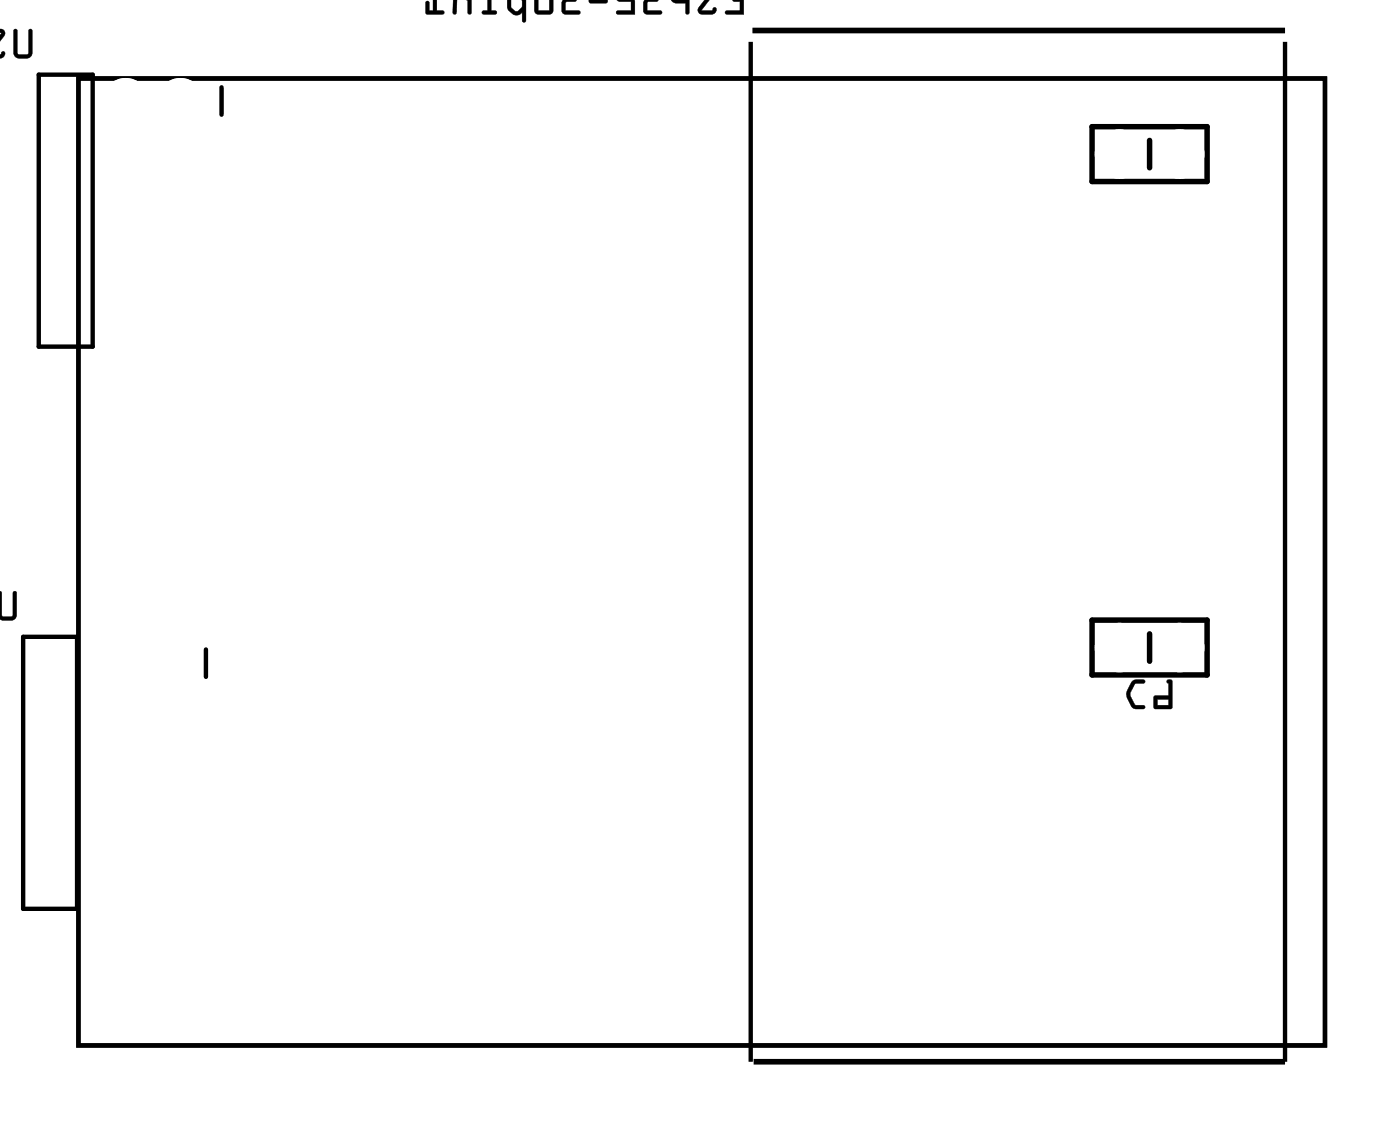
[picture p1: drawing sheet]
<svg xmlns="http://www.w3.org/2000/svg" width="65mm" height="52mm" viewBox="0 0 65 52" stroke-linecap="round" stroke-linejoin="round" font-family="sans-serif">
<path d="M1.8 3.5h2.5v12.6h-2.5zM3.6 3.6h57.8v44.8h-57.8zM10.3 4v1.3M1.1 29.5h2.5v12.6h-2.5zM9.5 30.1v1.3" fill="none" stroke="#000" stroke-width=".2"/>
<g fill="#000">
<path d="M.7 1.4l-.1 1.1 .2 .2h.5l.2-.3v-1l-.1-.1-.1 .1v1.1h-.4l-.1-.1v-1zM-.1 1.3v.4v-.2h.2l-.2 1.1a.17 .17 0 0 0 .3 0 .17 .17 0 0 0-.1-.2l-.2 .1 .3-.8a.21 .21 0 0 0 0-.3 .21 .21 0 0 0-.3-.1zM-.1 1.3v1.4zM-.1 2.1v.4zM-.1 1.5v.4zM-.1 1.9v.3zM-.1 1.3v1.4zM-.1 1.3v1.4zM-.1 1.3v1.4zM-.1 1.5v.5z"/>
<path d="M.6 1.4v1l.1 .2 .2 .1h.4l.2-.2v-1.1a.1 .1 0 0 0-.1-.1 .1 .1 0 0 0-.1 .1v1.1h-.4l-.1-.1v-1zM.7 1.4h.1v1l.1 .1h.4v-1.1h.1h.1v1l-.2 .3h-.5l-.1-.2zM-.1 1.3v.4v-.2h.2l-.2 1.2a.17 .17 0 0 0 .3-.1 .17 .17 0 0 0-.1-.2l-.2 .1 .3-.8a.22 .22 0 0 0 0-.3 .22 .22 0 0 0-.3-.1zM-.1 1.4a.21 .21 0 0 1 .3 0 .21 .21 0 0 1 0 .3l-.3 .8 .3-.1a.17 .17 0 0 1 0 .2 .17 .17 0 0 1-.3 0l.2-1-.2-.1v.2zM-.1 1.3v1.4zM-.1 1.3v1.4zM-.1 2.1v.4zM-.1 2.1v.4zM-.1 1.5v.4zM-.1 1.5v.4zM-.1 1.9v.3zM-.1 1.9v.3zM-.1 1.3v1.4zM-.1 1.3v1.4zM-.1 1.3v1.4zM-.1 1.4v1.3zM-.1 1.3v1.4zM-.1 1.3v1.4zM-.1 1.5v.5zM-.1 1.5v.5z"/>
<path d="M33.6 -.1h.7l-.3 .1v.1h.3v.4h-.6l-.1 .1 .9 .1v-.8zM32.4 -.1h.6l-.6 .4v.3l.6 .1 .2-.1v-.3l-.2 .2h-.5l.7-.6zM31.1 -.1l.2 .2h.5v.5h.1l.1-.7zM31.3 -.1l.5 .1zM29.8 -.1l.1 .1-.1 .2 .1 .4h.8l-.1-.1h-.6v-.4h.5v-.1l-.5-.1h.7zM28.6 -.1l.1 .2h.6v.4h-.7v.1l.8 .1v-.7l-.7-.1h.7zM27.3 0l.1 .1h.7h.1v-.1zM26 -.1l.1 .1-.1 .2 .1 .4h.8v-.1h-.7v-.4h.5v-.1l-.5-.1h.7zM24.8 -.1v.7h.8v-.7zM25 -.1h.5v.6h-.5zM23.5 0a.54 .54 0 0 0 .4 .7l.3-.1v.4h.2v-1.1zM23.7 0h.5v.3l-.2 .2-.3-.2zM22.6 -.1v.6h-.2l-.1 .1 .7 .1v-.2h-.2v-.6h.2zM22.6 -.1h.3zM21 -.1v.7h.2v-.7l.5 .1v.6h.1l.1-.7zM19.8 .1v.5h.8l-.1-.1h-.2v-.6h.3h-.5v.6h-.2v-.4z"/>
<path d="M33.6 -.1h.7l-.3 .1v.1h.3v.4h-.6a.1 .1 0 0 0-.1 .1 .1 .1 0 0 0 .1 .1h.8v-.8zM33.6 -.1h.9v.8l-.9-.1 .1-.1h.6v-.4h-.3v-.1l.3-.1zM32.3 -.1h.7l-.6 .4v.2l.1 .2h.6l.1-.3a.13 .13 0 0 0-.1 0 .13 .13 0 0 0-.1 .1h-.5l.7-.6zM32.4 -.1h.8l-.7 .6h.5l.2-.1-.1 .2-.5 .1a.19 .19 0 0 1-.2-.1 .19 .19 0 0 1 0-.2l.7-.5zM31.1 -.1l.2 .2h.5v.5a.1 .1 0 0 0 .1 .1 .1 .1 0 0 0 .1-.1v-.7zM31.1 -.1h.9l-.1 .7h-.1v-.5h-.5zM31.3 -.1l.5 .1zM31.3 -.1l.5 .1zM29.8 -.1l.1 .1-.1 .2 .1 .4 .7 .1a.1 .1 0 0 0 .1-.1 .1 .1 0 0 0-.1-.1h-.6v-.4h.5v-.1l-.5-.1h.7zM29.8 -.1h.9h-.7l.5 .1v.1h-.5v.4h.6l.1 .1h-.8l-.1-.4 .1-.2zM28.6 -.1l.1 .2h.6v.4h-.6a.1 .1 0 0 0-.1 .1 .1 .1 0 0 0 .1 .1h.7v-.8h-.7h.7zM28.6 -.1h.8h-.7l.7 .1v.7l-.8-.1v-.1h.7v-.4h-.6zM27.3 -.1l.1 .3h.7l.1-.1v-.2zM27.3 0l.8-.1 .1 .2h-.1h-.7zM26 -.1l.1 .1-.1 .2 .1 .4 .7 .1a.1 .1 0 0 0 .1-.1 .1 .1 0 0 0-.1-.1h-.6l.1-.4h.4v-.1l-.5-.1h.7zM26 -.1h.9h-.7l.5 .1v.1h-.5v.4h.7v.1h-.8l-.1-.4 .1-.2zM24.8 -.1v.7h.8l.1-.7zM24.8 -.1h.8v.7h-.8zM25 -.1h.5v.6h-.5zM24.9 -.1v.6h.6v-.6zM23.5 0a.5 .5 0 0 0 .3 .6l.2 .1 .2-.1v.3a.1 .1 0 0 0 .1 .1 .1 .1 0 0 0 .1-.1v-1zM23.5 0l.9-.1v1.1h-.2v-.5l-.3 .2-.3-.2zM23.7 0h.5v.3l-.2 .2-.3-.2zM23.7 0v.4l.3 .1 .2-.2v-.3zM22.6 -.1v.6h-.2a.1 .1 0 0 0-.1 .1 .1 .1 0 0 0 .1 .1h.5a.1 .1 0 0 0 .1-.1 .1 .1 0 0 0-.1-.1h-.1v-.6h.2zM22.6 -.1h.4h-.2v.6h.2v.2l-.6-.1v-.1h.2zM22.6 -.1h.3zM22.6 -.1h.3zM21 -.1v.7a.09 .09 0 0 0 .1 .1 .09 .09 0 0 0 .1-.1v-.7l.5 .1v.6a.1 .1 0 0 0 .1 .1 .1 .1 0 0 0 .1-.1v-.7zM21 -.1h.9l-.1 .7h-.1v-.6l-.3-.1h-.2v.7h-.2zM19.7 .1v.5l.8 .1a.1 .1 0 0 0 .1-.1 .1 .1 0 0 0-.1-.1h-.2v-.6h.3h-.5v.6h-.2v-.4zM19.8 .1h.1v.4h.2v-.6h.5h-.4v.6h.3l.1 .1-.8 .1z"/>
<path d="M54.3 7.1l-.2 .3v.2l.2 .3h.3v-.1h-.2l-.2-.3 .2-.3h.2l.1-.1zM54.3 7.1h.3l-.2 .1-.2 .3 .2 .3h.2v.1h-.3l-.2-.3zM54.9 7.1v.7l.1 .1v-.5h.4v-.3zM54.9 7.1h.5v.3h-.4v.5l-.1-.1zM55 7.2h.3v.1h-.3zM55 7.2v.1h.3v-.1z"/>
<path d="M54.3 7.1l-.2 .3v.2l.2 .3h.3v-.1h-.2l-.2-.3 .2-.3 .2-.1zM54.9 7.1v.7l.1 .1v-.5h.4v-.3zM55 7.2h.3v.1h-.3z"/>
<path d="M3.6 3.6v44.8h57.8v-44.8zM3.6 3.6h57.8v44.8h-57.8z"/>
<path d="M0 27.4l-.1 1.1a.2 .2 0 0 0 .3 .2h.4l.2-.1v-1.1l-.1-.1-.1 .1v1l-.4 .1-.1-.1v-1zM-.1 27.4v1.3zM-.1 27.4v1.3zM-.1 28.2v.4zM-.1 27.6v.4zM-.1 28v.2zM-.1 27.4v1.3z"/>
<path d="M0 27.4l-.1 1.1a.21 .21 0 0 0 .3 .3l.4-.1 .2-.1v-1.1a.1 .1 0 0 0-.1-.1 .1 .1 0 0 0-.1 .1v1l-.4 .1-.1-.1v-1zM0 27.4l.1 .1v1l.1 .1 .4-.1v-1l.1-.1h.1v1.1l-.2 .2h-.6zM-.1 27.4v1.4zM-.1 27.4v1.3zM-.1 27.4v1.4zM-.1 27.4v1.3zM-.1 28.2v.4zM-.1 28.1v.5zM-.1 27.6v.4zM-.1 27.6v.4zM-.1 28v.2zM-.1 28v.2zM-.1 27.4v1.4zM-.1 27.4v1.3z"/>
<path d="M52.5 31.6l-.3 .5 .1 .3 .2 .4 .5 .1a.1 .1 0 0 0 .1-.1 .1 .1 0 0 0-.1-.1h-.4l-.2-.5 .2-.5h.4a.1 .1 0 0 0 .1-.1 .1 .1 0 0 0-.1-.1zM52.5 31.6l.2-.1h.4l-.1 .1-.4 .1-.2 .5 .2 .5h.4l.1 .1h-.6l-.2-.5a.77 .77 0 0 1 .2-.7zM54.1 31.5l.1 .7h-.7v.6h.9v-1.2l-.1-.1zM54.1 31.5l.2 .1v1.2h-.8v-.5l.7-.1zM53.7 32.4h.5v.3h-.5zM53.7 32.4v.3h.5v-.3z"/>
<path d="M52.5 31.6l-.3 .5 .1 .2 .2 .5h.5v-.1h-.4l-.2-.5 .2-.5h.4l.1-.2h-.4zM54.1 31.5l.1 .7-.7 .1v.5h.8l.1-1.2-.1-.1zM53.7 32.4h.5v.3h-.5z"/>
</g>
<path d="M34.8 1.9v47.3M34.9 1.4h24.7M59.6 1.9v47.3h-24.7" fill="none" stroke="#000" stroke-width=".23"/>
<path d="M50.6 5.9h5.4v2.5h-5.4zM53.3 6.5v1.3M50.6 28.7h5.4v2.6h-5.4zM53.3 29.4v1.2" fill="none" stroke="#000" stroke-width=".25"/>
<circle cx="10.3" cy="22.6" r=".35" fill="#fff"/>
<circle cx="10.3" cy="22.6" r=".35" fill="none" stroke="#fff" stroke-width=".55"/>
<circle cx="21.5" cy="22.7" r=".35" fill="#fff"/>
<circle cx="21.5" cy="22.7" r=".35" fill="none" stroke="#fff" stroke-width=".55"/>
<circle cx="8.4" cy="4.7" r=".72" fill="#fff"/>
<circle cx="8.4" cy="4.7" r=".72" fill="none" stroke="#fff" stroke-width=".69" stroke-linecap="butt"/>
<circle cx="5.8" cy="4.7" r=".72" fill="#fff"/>
<circle cx="5.8" cy="4.7" r=".72" fill="none" stroke="#fff" stroke-width=".69" stroke-linecap="butt"/>
<circle cx="8.4" cy="7.2" r=".72" fill="#fff"/>
<circle cx="8.4" cy="7.2" r=".72" fill="none" stroke="#fff" stroke-width=".69" stroke-linecap="butt"/>
<circle cx="5.8" cy="7.2" r=".72" fill="#fff"/>
<circle cx="5.8" cy="7.2" r=".72" fill="none" stroke="#fff" stroke-width=".69" stroke-linecap="butt"/>
<circle cx="8.4" cy="9.8" r=".72" fill="#fff"/>
<circle cx="8.4" cy="9.8" r=".72" fill="none" stroke="#fff" stroke-width=".69" stroke-linecap="butt"/>
<circle cx="5.8" cy="9.8" r=".72" fill="#fff"/>
<circle cx="5.8" cy="9.8" r=".72" fill="none" stroke="#fff" stroke-width=".69" stroke-linecap="butt"/>
<circle cx="8.4" cy="12.3" r=".72" fill="#fff"/>
<circle cx="8.4" cy="12.3" r=".72" fill="none" stroke="#fff" stroke-width=".69" stroke-linecap="butt"/>
<circle cx="5.8" cy="12.3" r=".72" fill="#fff"/>
<circle cx="5.8" cy="12.3" r=".72" fill="none" stroke="#fff" stroke-width=".69" stroke-linecap="butt"/>
<circle cx="8.4" cy="14.8" r=".72" fill="#fff"/>
<circle cx="8.4" cy="14.8" r=".72" fill="none" stroke="#fff" stroke-width=".69" stroke-linecap="butt"/>
<circle cx="5.8" cy="14.8" r=".72" fill="#fff"/>
<circle cx="5.8" cy="14.8" r=".72" fill="none" stroke="#fff" stroke-width=".69" stroke-linecap="butt"/>
<circle cx="8.4" cy="4.7" r=".72" fill="#fff"/>
<circle cx="8.4" cy="4.7" r=".72" fill="none" stroke="#fff" stroke-width=".69" stroke-linecap="butt"/>
<circle cx="5.8" cy="4.7" r=".72" fill="#fff"/>
<circle cx="5.8" cy="4.7" r=".72" fill="none" stroke="#fff" stroke-width=".69" stroke-linecap="butt"/>
<circle cx="8.4" cy="7.2" r=".72" fill="#fff"/>
<circle cx="8.4" cy="7.2" r=".72" fill="none" stroke="#fff" stroke-width=".69" stroke-linecap="butt"/>
<circle cx="5.8" cy="7.2" r=".72" fill="#fff"/>
<circle cx="5.8" cy="7.2" r=".72" fill="none" stroke="#fff" stroke-width=".69" stroke-linecap="butt"/>
<circle cx="8.4" cy="9.8" r=".72" fill="#fff"/>
<circle cx="8.4" cy="9.8" r=".72" fill="none" stroke="#fff" stroke-width=".69" stroke-linecap="butt"/>
<circle cx="5.8" cy="9.8" r=".72" fill="#fff"/>
<circle cx="5.8" cy="9.8" r=".72" fill="none" stroke="#fff" stroke-width=".69" stroke-linecap="butt"/>
<circle cx="8.4" cy="12.3" r=".72" fill="#fff"/>
<circle cx="8.4" cy="12.3" r=".72" fill="none" stroke="#fff" stroke-width=".69" stroke-linecap="butt"/>
<circle cx="5.8" cy="12.3" r=".72" fill="#fff"/>
<circle cx="5.8" cy="12.3" r=".72" fill="none" stroke="#fff" stroke-width=".69" stroke-linecap="butt"/>
<circle cx="8.4" cy="14.8" r=".72" fill="#fff"/>
<circle cx="8.4" cy="14.8" r=".72" fill="none" stroke="#fff" stroke-width=".69" stroke-linecap="butt"/>
<circle cx="5.8" cy="14.8" r=".72" fill="#fff"/>
<circle cx="5.8" cy="14.8" r=".72" fill="none" stroke="#fff" stroke-width=".69" stroke-linecap="butt"/>
<circle cx="7.6" cy="30.7" r=".72" fill="#fff"/>
<circle cx="7.6" cy="30.7" r=".72" fill="none" stroke="#fff" stroke-width=".69" stroke-linecap="butt"/>
<circle cx="5.1" cy="30.7" r=".72" fill="#fff"/>
<circle cx="5.1" cy="30.7" r=".72" fill="none" stroke="#fff" stroke-width=".69" stroke-linecap="butt"/>
<circle cx="7.6" cy="33.3" r=".72" fill="#fff"/>
<circle cx="7.6" cy="33.3" r=".72" fill="none" stroke="#fff" stroke-width=".69" stroke-linecap="butt"/>
<circle cx="5.1" cy="33.3" r=".72" fill="#fff"/>
<circle cx="5.1" cy="33.3" r=".72" fill="none" stroke="#fff" stroke-width=".69" stroke-linecap="butt"/>
<circle cx="7.6" cy="35.8" r=".72" fill="#fff"/>
<circle cx="7.6" cy="35.8" r=".72" fill="none" stroke="#fff" stroke-width=".69" stroke-linecap="butt"/>
<circle cx="5.1" cy="35.8" r=".72" fill="#fff"/>
<circle cx="5.1" cy="35.8" r=".72" fill="none" stroke="#fff" stroke-width=".69" stroke-linecap="butt"/>
<circle cx="7.6" cy="38.3" r=".72" fill="#fff"/>
<circle cx="7.6" cy="38.3" r=".72" fill="none" stroke="#fff" stroke-width=".69" stroke-linecap="butt"/>
<circle cx="5.1" cy="38.3" r=".72" fill="#fff"/>
<circle cx="5.1" cy="38.3" r=".72" fill="none" stroke="#fff" stroke-width=".69" stroke-linecap="butt"/>
<circle cx="7.6" cy="40.9" r=".72" fill="#fff"/>
<circle cx="7.6" cy="40.9" r=".72" fill="none" stroke="#fff" stroke-width=".69" stroke-linecap="butt"/>
<circle cx="5.1" cy="40.9" r=".72" fill="#fff"/>
<circle cx="5.1" cy="40.9" r=".72" fill="none" stroke="#fff" stroke-width=".69" stroke-linecap="butt"/>
<circle cx="7.6" cy="30.7" r=".72" fill="#fff"/>
<circle cx="7.6" cy="30.7" r=".72" fill="none" stroke="#fff" stroke-width=".69" stroke-linecap="butt"/>
<circle cx="5.1" cy="30.7" r=".72" fill="#fff"/>
<circle cx="5.1" cy="30.7" r=".72" fill="none" stroke="#fff" stroke-width=".69" stroke-linecap="butt"/>
<circle cx="7.6" cy="33.3" r=".72" fill="#fff"/>
<circle cx="7.6" cy="33.3" r=".72" fill="none" stroke="#fff" stroke-width=".69" stroke-linecap="butt"/>
<circle cx="5.1" cy="33.3" r=".72" fill="#fff"/>
<circle cx="5.1" cy="33.3" r=".72" fill="none" stroke="#fff" stroke-width=".69" stroke-linecap="butt"/>
<circle cx="7.6" cy="35.8" r=".72" fill="#fff"/>
<circle cx="7.6" cy="35.8" r=".72" fill="none" stroke="#fff" stroke-width=".69" stroke-linecap="butt"/>
<circle cx="5.1" cy="35.8" r=".72" fill="#fff"/>
<circle cx="5.1" cy="35.8" r=".72" fill="none" stroke="#fff" stroke-width=".69" stroke-linecap="butt"/>
<circle cx="7.6" cy="38.3" r=".72" fill="#fff"/>
<circle cx="7.6" cy="38.3" r=".72" fill="none" stroke="#fff" stroke-width=".69" stroke-linecap="butt"/>
<circle cx="5.1" cy="38.3" r=".72" fill="#fff"/>
<circle cx="5.1" cy="38.3" r=".72" fill="none" stroke="#fff" stroke-width=".69" stroke-linecap="butt"/>
<circle cx="7.6" cy="40.9" r=".72" fill="#fff"/>
<circle cx="7.6" cy="40.9" r=".72" fill="none" stroke="#fff" stroke-width=".69" stroke-linecap="butt"/>
<circle cx="5.1" cy="40.9" r=".72" fill="#fff"/>
<circle cx="5.1" cy="40.9" r=".72" fill="none" stroke="#fff" stroke-width=".69" stroke-linecap="butt"/>
<circle cx="14.1" cy="32.5" r=".64" fill="#fff"/>
<circle cx="14.1" cy="32.5" r=".64" fill="none" stroke="#fff" stroke-width=".76" stroke-linecap="butt"/>
<circle cx="16.6" cy="32.5" r=".64" fill="#fff"/>
<circle cx="16.6" cy="32.5" r=".64" fill="none" stroke="#fff" stroke-width=".76" stroke-linecap="butt"/>
<circle cx="14.1" cy="32.5" r=".64" fill="#fff"/>
<circle cx="14.1" cy="32.5" r=".64" fill="none" stroke="#fff" stroke-width=".76" stroke-linecap="butt"/>
<circle cx="16.6" cy="32.5" r=".64" fill="#fff"/>
<circle cx="16.6" cy="32.5" r=".64" fill="none" stroke="#fff" stroke-width=".76" stroke-linecap="butt"/>
<circle cx="29.3" cy="7.1" r=".7" fill="#fff"/>
<circle cx="29.3" cy="7.1" r=".7" fill="none" stroke="#fff" stroke-width=".76" stroke-linecap="butt"/>
<circle cx="29.3" cy="9.7" r=".7" fill="#fff"/>
<circle cx="29.3" cy="9.7" r=".7" fill="none" stroke="#fff" stroke-width=".76" stroke-linecap="butt"/>
<circle cx="29.3" cy="12.2" r=".7" fill="#fff"/>
<circle cx="29.3" cy="12.2" r=".7" fill="none" stroke="#fff" stroke-width=".76" stroke-linecap="butt"/>
<circle cx="29.3" cy="7.1" r=".7" fill="#fff"/>
<circle cx="29.3" cy="7.1" r=".7" fill="none" stroke="#fff" stroke-width=".76" stroke-linecap="butt"/>
<circle cx="29.3" cy="9.7" r=".7" fill="#fff"/>
<circle cx="29.3" cy="9.7" r=".7" fill="none" stroke="#fff" stroke-width=".76" stroke-linecap="butt"/>
<circle cx="29.3" cy="12.2" r=".7" fill="#fff"/>
<circle cx="29.3" cy="12.2" r=".7" fill="none" stroke="#fff" stroke-width=".76" stroke-linecap="butt"/>
<circle cx="29.3" cy="27.5" r=".7" fill="#fff"/>
<circle cx="29.3" cy="27.5" r=".7" fill="none" stroke="#fff" stroke-width=".76" stroke-linecap="butt"/>
<circle cx="29.3" cy="30" r=".7" fill="#fff"/>
<circle cx="29.3" cy="30" r=".7" fill="none" stroke="#fff" stroke-width=".76" stroke-linecap="butt"/>
<circle cx="29.3" cy="32.5" r=".7" fill="#fff"/>
<circle cx="29.3" cy="32.5" r=".7" fill="none" stroke="#fff" stroke-width=".76" stroke-linecap="butt"/>
<circle cx="29.3" cy="27.5" r=".7" fill="#fff"/>
<circle cx="29.3" cy="27.5" r=".7" fill="none" stroke="#fff" stroke-width=".76" stroke-linecap="butt"/>
<circle cx="29.3" cy="30" r=".7" fill="#fff"/>
<circle cx="29.3" cy="30" r=".7" fill="none" stroke="#fff" stroke-width=".76" stroke-linecap="butt"/>
<circle cx="29.3" cy="32.5" r=".7" fill="#fff"/>
<circle cx="29.3" cy="32.5" r=".7" fill="none" stroke="#fff" stroke-width=".76" stroke-linecap="butt"/>
<circle cx="16.6" cy="27.5" r=".6" fill="#fff"/>
<circle cx="16.6" cy="27.5" r=".6" fill="none" stroke="#fff" stroke-width=".65" stroke-linecap="butt"/>
<path d="M16 26.9h1.2v1.2h-1.2z" fill="#fff"/>
<path d="M16 26.9h1.2v1.2h-1.2z" fill="none" stroke="#fff" stroke-width=".65" stroke-linecap="butt"/>
<circle cx="14.1" cy="27.5" r=".6" fill="#fff"/>
<circle cx="14.1" cy="27.5" r=".6" fill="none" stroke="#fff" stroke-width=".65" stroke-linecap="butt"/>
<circle cx="16.6" cy="27.5" r=".6" fill="#fff"/>
<circle cx="16.6" cy="27.5" r=".6" fill="none" stroke="#fff" stroke-width=".65" stroke-linecap="butt"/>
<path d="M16 26.9h1.2v1.2h-1.2z" fill="#fff"/>
<path d="M16 26.9h1.2v1.2h-1.2z" fill="none" stroke="#fff" stroke-width=".65" stroke-linecap="butt"/>
<circle cx="14.1" cy="27.5" r=".6" fill="#fff"/>
<circle cx="14.1" cy="27.5" r=".6" fill="none" stroke="#fff" stroke-width=".65" stroke-linecap="butt"/>
<circle cx="38.3" cy="30.4" r=".7" fill="#fff"/>
<circle cx="38.3" cy="30.4" r=".7" fill="none" stroke="#fff" stroke-width=".76" stroke-linecap="butt"/>
<circle cx="38.3" cy="38" r=".7" fill="#fff"/>
<circle cx="38.3" cy="38" r=".7" fill="none" stroke="#fff" stroke-width=".76" stroke-linecap="butt"/>
<circle cx="38.3" cy="30.4" r=".7" fill="#fff"/>
<circle cx="38.3" cy="30.4" r=".7" fill="none" stroke="#fff" stroke-width=".76" stroke-linecap="butt"/>
<circle cx="38.3" cy="38" r=".7" fill="#fff"/>
<circle cx="38.3" cy="38" r=".7" fill="none" stroke="#fff" stroke-width=".76" stroke-linecap="butt"/>
<circle cx="47.1" cy="27.5" r=".7" fill="#fff"/>
<circle cx="47.1" cy="27.5" r=".7" fill="none" stroke="#fff" stroke-width=".76" stroke-linecap="butt"/>
<circle cx="39.5" cy="27.5" r=".7" fill="#fff"/>
<circle cx="39.5" cy="27.5" r=".7" fill="none" stroke="#fff" stroke-width=".76" stroke-linecap="butt"/>
<circle cx="47.1" cy="27.5" r=".7" fill="#fff"/>
<circle cx="47.1" cy="27.5" r=".7" fill="none" stroke="#fff" stroke-width=".76" stroke-linecap="butt"/>
<circle cx="39.5" cy="27.5" r=".7" fill="#fff"/>
<circle cx="39.5" cy="27.5" r=".7" fill="none" stroke="#fff" stroke-width=".76" stroke-linecap="butt"/>
<circle cx="39.5" cy="37.6" r=".7" fill="#fff"/>
<circle cx="39.5" cy="37.6" r=".7" fill="none" stroke="#fff" stroke-width=".76" stroke-linecap="butt"/>
<circle cx="39.5" cy="45.2" r=".7" fill="#fff"/>
<circle cx="39.5" cy="45.2" r=".7" fill="none" stroke="#fff" stroke-width=".76" stroke-linecap="butt"/>
<circle cx="39.5" cy="37.6" r=".7" fill="#fff"/>
<circle cx="39.5" cy="37.6" r=".7" fill="none" stroke="#fff" stroke-width=".76" stroke-linecap="butt"/>
<circle cx="39.5" cy="45.2" r=".7" fill="#fff"/>
<circle cx="39.5" cy="45.2" r=".7" fill="none" stroke="#fff" stroke-width=".76" stroke-linecap="butt"/>
<circle cx="26.8" cy="27.5" r=".7" fill="#fff"/>
<circle cx="26.8" cy="27.5" r=".7" fill="none" stroke="#fff" stroke-width=".76" stroke-linecap="butt"/>
<circle cx="19.1" cy="27.5" r=".7" fill="#fff"/>
<circle cx="19.1" cy="27.5" r=".7" fill="none" stroke="#fff" stroke-width=".76" stroke-linecap="butt"/>
<circle cx="26.8" cy="27.5" r=".7" fill="#fff"/>
<circle cx="26.8" cy="27.5" r=".7" fill="none" stroke="#fff" stroke-width=".76" stroke-linecap="butt"/>
<circle cx="19.1" cy="27.5" r=".7" fill="#fff"/>
<circle cx="19.1" cy="27.5" r=".7" fill="none" stroke="#fff" stroke-width=".76" stroke-linecap="butt"/>
<circle cx="21.7" cy="37.6" r=".7" fill="#fff"/>
<circle cx="21.7" cy="37.6" r=".7" fill="none" stroke="#fff" stroke-width=".76" stroke-linecap="butt"/>
<circle cx="14.1" cy="37.6" r=".7" fill="#fff"/>
<circle cx="14.1" cy="37.6" r=".7" fill="none" stroke="#fff" stroke-width=".76" stroke-linecap="butt"/>
<circle cx="21.7" cy="37.6" r=".7" fill="#fff"/>
<circle cx="21.7" cy="37.6" r=".7" fill="none" stroke="#fff" stroke-width=".76" stroke-linecap="butt"/>
<circle cx="14.1" cy="37.6" r=".7" fill="#fff"/>
<circle cx="14.1" cy="37.6" r=".7" fill="none" stroke="#fff" stroke-width=".76" stroke-linecap="butt"/>
<circle cx="16.6" cy="7.1" r=".6" fill="#fff"/>
<circle cx="16.6" cy="7.1" r=".6" fill="none" stroke="#fff" stroke-width=".65" stroke-linecap="butt"/>
<path d="M16 6.5h1.2v1.2h-1.2z" fill="#fff"/>
<path d="M16 6.5h1.2v1.2h-1.2z" fill="none" stroke="#fff" stroke-width=".65" stroke-linecap="butt"/>
<circle cx="14.1" cy="7.1" r=".6" fill="#fff"/>
<circle cx="14.1" cy="7.1" r=".6" fill="none" stroke="#fff" stroke-width=".65" stroke-linecap="butt"/>
<circle cx="16.6" cy="7.1" r=".6" fill="#fff"/>
<circle cx="16.6" cy="7.1" r=".6" fill="none" stroke="#fff" stroke-width=".65" stroke-linecap="butt"/>
<path d="M16 6.5h1.2v1.2h-1.2z" fill="#fff"/>
<path d="M16 6.5h1.2v1.2h-1.2z" fill="none" stroke="#fff" stroke-width=".65" stroke-linecap="butt"/>
<circle cx="14.1" cy="7.1" r=".6" fill="#fff"/>
<circle cx="14.1" cy="7.1" r=".6" fill="none" stroke="#fff" stroke-width=".65" stroke-linecap="butt"/>
<circle cx="39.5" cy="9.7" r=".7" fill="#fff"/>
<circle cx="39.5" cy="9.7" r=".7" fill="none" stroke="#fff" stroke-width=".76" stroke-linecap="butt"/>
<circle cx="39.5" cy="17.3" r=".7" fill="#fff"/>
<circle cx="39.5" cy="17.3" r=".7" fill="none" stroke="#fff" stroke-width=".76" stroke-linecap="butt"/>
<circle cx="39.5" cy="9.7" r=".7" fill="#fff"/>
<circle cx="39.5" cy="9.7" r=".7" fill="none" stroke="#fff" stroke-width=".76" stroke-linecap="butt"/>
<circle cx="39.5" cy="17.3" r=".7" fill="#fff"/>
<circle cx="39.5" cy="17.3" r=".7" fill="none" stroke="#fff" stroke-width=".76" stroke-linecap="butt"/>
<circle cx="39.5" cy="17.3" r=".7" fill="#fff"/>
<circle cx="39.5" cy="17.3" r=".7" fill="none" stroke="#fff" stroke-width=".76" stroke-linecap="butt"/>
<circle cx="39.5" cy="24.9" r=".7" fill="#fff"/>
<circle cx="39.5" cy="24.9" r=".7" fill="none" stroke="#fff" stroke-width=".76" stroke-linecap="butt"/>
<circle cx="39.5" cy="17.3" r=".7" fill="#fff"/>
<circle cx="39.5" cy="17.3" r=".7" fill="none" stroke="#fff" stroke-width=".76" stroke-linecap="butt"/>
<circle cx="39.5" cy="24.9" r=".7" fill="#fff"/>
<circle cx="39.5" cy="24.9" r=".7" fill="none" stroke="#fff" stroke-width=".76" stroke-linecap="butt"/>
<circle cx="26.8" cy="7.1" r=".7" fill="#fff"/>
<circle cx="26.8" cy="7.1" r=".7" fill="none" stroke="#fff" stroke-width=".76" stroke-linecap="butt"/>
<circle cx="19.1" cy="7.1" r=".7" fill="#fff"/>
<circle cx="19.1" cy="7.1" r=".7" fill="none" stroke="#fff" stroke-width=".76" stroke-linecap="butt"/>
<circle cx="26.8" cy="7.1" r=".7" fill="#fff"/>
<circle cx="26.8" cy="7.1" r=".7" fill="none" stroke="#fff" stroke-width=".76" stroke-linecap="butt"/>
<circle cx="19.1" cy="7.1" r=".7" fill="#fff"/>
<circle cx="19.1" cy="7.1" r=".7" fill="none" stroke="#fff" stroke-width=".76" stroke-linecap="butt"/>
<circle cx="47.1" cy="7.1" r=".7" fill="#fff"/>
<circle cx="47.1" cy="7.1" r=".7" fill="none" stroke="#fff" stroke-width=".76" stroke-linecap="butt"/>
<circle cx="39.5" cy="7.1" r=".7" fill="#fff"/>
<circle cx="39.5" cy="7.1" r=".7" fill="none" stroke="#fff" stroke-width=".76" stroke-linecap="butt"/>
<circle cx="47.1" cy="7.1" r=".7" fill="#fff"/>
<circle cx="47.1" cy="7.1" r=".7" fill="none" stroke="#fff" stroke-width=".76" stroke-linecap="butt"/>
<circle cx="39.5" cy="7.1" r=".7" fill="#fff"/>
<circle cx="39.5" cy="7.1" r=".7" fill="none" stroke="#fff" stroke-width=".76" stroke-linecap="butt"/>
<circle cx="21.7" cy="17.3" r=".7" fill="#fff"/>
<circle cx="21.7" cy="17.3" r=".7" fill="none" stroke="#fff" stroke-width=".76" stroke-linecap="butt"/>
<circle cx="14.1" cy="17.3" r=".7" fill="#fff"/>
<circle cx="14.1" cy="17.3" r=".7" fill="none" stroke="#fff" stroke-width=".76" stroke-linecap="butt"/>
<circle cx="21.7" cy="17.3" r=".7" fill="#fff"/>
<circle cx="21.7" cy="17.3" r=".7" fill="none" stroke="#fff" stroke-width=".76" stroke-linecap="butt"/>
<circle cx="14.1" cy="17.3" r=".7" fill="#fff"/>
<circle cx="14.1" cy="17.3" r=".7" fill="none" stroke="#fff" stroke-width=".76" stroke-linecap="butt"/>
<circle cx="35.8" cy="12.1" r=".45" fill="#fff"/>
<circle cx="35.8" cy="12.1" r=".45" fill="none" stroke="#fff" stroke-width=".58"/>
<circle cx="58.6" cy="7" r=".45" fill="#fff"/>
<circle cx="58.6" cy="7" r=".45" fill="none" stroke="#fff" stroke-width=".58"/>
<circle cx="58.6" cy="9.5" r=".45" fill="#fff"/>
<circle cx="58.6" cy="9.5" r=".45" fill="none" stroke="#fff" stroke-width=".58"/>
<circle cx="58.6" cy="12.1" r=".45" fill="#fff"/>
<circle cx="58.6" cy="12.1" r=".45" fill="none" stroke="#fff" stroke-width=".58"/>
<circle cx="58.6" cy="14.6" r=".45" fill="#fff"/>
<circle cx="58.6" cy="14.6" r=".45" fill="none" stroke="#fff" stroke-width=".58"/>
<circle cx="58.6" cy="17.1" r=".45" fill="#fff"/>
<circle cx="58.6" cy="17.1" r=".45" fill="none" stroke="#fff" stroke-width=".58"/>
<circle cx="35.8" cy="9.5" r=".45" fill="#fff"/>
<circle cx="35.8" cy="9.5" r=".45" fill="none" stroke="#fff" stroke-width=".58"/>
<circle cx="35.8" cy="7" r=".45" fill="#fff"/>
<circle cx="35.8" cy="7" r=".45" fill="none" stroke="#fff" stroke-width=".58"/>
<circle cx="35.8" cy="14.6" r=".45" fill="#fff"/>
<circle cx="35.8" cy="14.6" r=".45" fill="none" stroke="#fff" stroke-width=".58"/>
<circle cx="58.6" cy="19.7" r=".45" fill="#fff"/>
<circle cx="58.6" cy="19.7" r=".45" fill="none" stroke="#fff" stroke-width=".58"/>
<circle cx="58.6" cy="22.2" r=".45" fill="#fff"/>
<circle cx="58.6" cy="22.2" r=".45" fill="none" stroke="#fff" stroke-width=".58"/>
<circle cx="58.6" cy="24.7" r=".45" fill="#fff"/>
<circle cx="58.6" cy="24.7" r=".45" fill="none" stroke="#fff" stroke-width=".58"/>
<circle cx="58.6" cy="27.3" r=".45" fill="#fff"/>
<circle cx="58.6" cy="27.3" r=".45" fill="none" stroke="#fff" stroke-width=".58"/>
<circle cx="58.6" cy="29.8" r=".45" fill="#fff"/>
<circle cx="58.6" cy="29.8" r=".45" fill="none" stroke="#fff" stroke-width=".58"/>
<circle cx="58.6" cy="32.3" r=".45" fill="#fff"/>
<circle cx="58.6" cy="32.3" r=".45" fill="none" stroke="#fff" stroke-width=".58"/>
<circle cx="58.6" cy="34.9" r=".45" fill="#fff"/>
<circle cx="58.6" cy="34.9" r=".45" fill="none" stroke="#fff" stroke-width=".58"/>
<circle cx="58.6" cy="37.4" r=".45" fill="#fff"/>
<circle cx="58.6" cy="37.4" r=".45" fill="none" stroke="#fff" stroke-width=".58"/>
<circle cx="58.6" cy="40" r=".45" fill="#fff"/>
<circle cx="58.6" cy="40" r=".45" fill="none" stroke="#fff" stroke-width=".58"/>
<circle cx="58.6" cy="42.5" r=".45" fill="#fff"/>
<circle cx="58.6" cy="42.5" r=".45" fill="none" stroke="#fff" stroke-width=".58"/>
<circle cx="35.8" cy="24.7" r=".45" fill="#fff"/>
<circle cx="35.8" cy="24.7" r=".45" fill="none" stroke="#fff" stroke-width=".58"/>
<circle cx="35.8" cy="27.3" r=".45" fill="#fff"/>
<circle cx="35.8" cy="27.3" r=".45" fill="none" stroke="#fff" stroke-width=".58"/>
<circle cx="35.8" cy="29.8" r=".45" fill="#fff"/>
<circle cx="35.8" cy="29.8" r=".45" fill="none" stroke="#fff" stroke-width=".58"/>
<circle cx="35.8" cy="32.3" r=".45" fill="#fff"/>
<circle cx="35.8" cy="32.3" r=".45" fill="none" stroke="#fff" stroke-width=".58"/>
<circle cx="35.8" cy="34.9" r=".45" fill="#fff"/>
<circle cx="35.8" cy="34.9" r=".45" fill="none" stroke="#fff" stroke-width=".58"/>
<circle cx="35.8" cy="37.4" r=".45" fill="#fff"/>
<circle cx="35.8" cy="37.4" r=".45" fill="none" stroke="#fff" stroke-width=".58"/>
<circle cx="35.8" cy="40" r=".45" fill="#fff"/>
<circle cx="35.8" cy="40" r=".45" fill="none" stroke="#fff" stroke-width=".58"/>
<circle cx="35.8" cy="42.5" r=".45" fill="#fff"/>
<circle cx="35.8" cy="42.5" r=".45" fill="none" stroke="#fff" stroke-width=".58"/>
<circle cx="35.8" cy="17.1" r=".45" fill="#fff"/>
<circle cx="35.8" cy="17.1" r=".45" fill="none" stroke="#fff" stroke-width=".58"/>
<circle cx="35.8" cy="19.7" r=".45" fill="#fff"/>
<circle cx="35.8" cy="19.7" r=".45" fill="none" stroke="#fff" stroke-width=".58"/>
<circle cx="35.8" cy="22.2" r=".45" fill="#fff"/>
<circle cx="35.8" cy="22.2" r=".45" fill="none" stroke="#fff" stroke-width=".58"/>
<path d="M23.8 46.2h1.5v1.5h-1.5z" fill="#fff"/>
<path d="M23.8 46.2h1.5v1.5h-1.5z" fill="none" stroke="#fff" stroke-width=".76" stroke-linecap="butt"/>
<circle cx="24.6" cy="46.9" r=".74" fill="#fff"/>
<circle cx="24.6" cy="46.9" r=".74" fill="none" stroke="#fff" stroke-width=".76" stroke-linecap="butt"/>
<circle cx="22" cy="46.9" r=".74" fill="#fff"/>
<circle cx="22" cy="46.9" r=".74" fill="none" stroke="#fff" stroke-width=".76" stroke-linecap="butt"/>
<circle cx="19.5" cy="46.9" r=".74" fill="#fff"/>
<circle cx="19.5" cy="46.9" r=".74" fill="none" stroke="#fff" stroke-width=".76" stroke-linecap="butt"/>
<path d="M23.8 46.2h1.5v1.5h-1.5z" fill="#fff"/>
<path d="M23.8 46.2h1.5v1.5h-1.5z" fill="none" stroke="#fff" stroke-width=".76" stroke-linecap="butt"/>
<circle cx="24.6" cy="46.9" r=".74" fill="#fff"/>
<circle cx="24.6" cy="46.9" r=".74" fill="none" stroke="#fff" stroke-width=".76" stroke-linecap="butt"/>
<circle cx="22" cy="46.9" r=".74" fill="#fff"/>
<circle cx="22" cy="46.9" r=".74" fill="none" stroke="#fff" stroke-width=".76" stroke-linecap="butt"/>
<circle cx="19.5" cy="46.9" r=".74" fill="#fff"/>
<circle cx="19.5" cy="46.9" r=".74" fill="none" stroke="#fff" stroke-width=".76" stroke-linecap="butt"/>
<circle cx="14.1" cy="12.2" r=".64" fill="#fff"/>
<circle cx="14.1" cy="12.2" r=".64" fill="none" stroke="#fff" stroke-width=".76" stroke-linecap="butt"/>
<circle cx="16.6" cy="12.2" r=".64" fill="#fff"/>
<circle cx="16.6" cy="12.2" r=".64" fill="none" stroke="#fff" stroke-width=".76" stroke-linecap="butt"/>
<circle cx="14.1" cy="12.2" r=".64" fill="#fff"/>
<circle cx="14.1" cy="12.2" r=".64" fill="none" stroke="#fff" stroke-width=".76" stroke-linecap="butt"/>
<circle cx="16.6" cy="12.2" r=".64" fill="#fff"/>
<circle cx="16.6" cy="12.2" r=".64" fill="none" stroke="#fff" stroke-width=".76" stroke-linecap="butt"/>
<circle cx="54.7" cy="37.6" r=".53" fill="#fff"/>
<circle cx="54.7" cy="37.6" r=".53" fill="none" stroke="#fff" stroke-width=".51"/>
<path d="M54.2 36.5a.66 .66 0 0 1 .8-.2 .66 .66 0 0 1 .4 .7v1.3a.66 .66 0 0 1-.7 .6 .66 .66 0 0 1-.7-.6v-1.3zM54.3 37.6a.41 .41 0 0 0 .8 0 .41 .41 0 0 0-.8 0z" fill="#fff"/>
<g fill="none" stroke="#fff" stroke-width=".25">
<path d="M54.2 36.5a.66 .66 0 0 1 .8-.2 .66 .66 0 0 1 .4 .7v1.3a.66 .66 0 0 1-.7 .6 .66 .66 0 0 1-.7-.6v-1.3z"/>
<circle cx="54.7" cy="37.6" r=".41"/>
</g>
<circle cx="52.2" cy="37.6" r=".53" fill="#fff"/>
<circle cx="52.2" cy="37.6" r=".53" fill="none" stroke="#fff" stroke-width=".51"/>
<path d="M51.7 36.5a.66 .66 0 0 1 .7-.2 .66 .66 0 0 1 .4 .7v1.3a.66 .66 0 0 1-.6 .6 .66 .66 0 0 1-.7-.6v-1.3zM51.8 37.6a.41 .41 0 0 0 .8 0 .41 .41 0 0 0-.8 0z" fill="#fff"/>
<g fill="none" stroke="#fff" stroke-width=".25">
<path d="M51.7 36.5a.66 .66 0 0 1 .7-.2 .66 .66 0 0 1 .4 .7v1.3a.66 .66 0 0 1-.6 .6 .66 .66 0 0 1-.7-.6v-1.3z"/>
<circle cx="52.2" cy="37.6" r=".41"/>
</g>
<circle cx="52.2" cy="45.2" r=".53" fill="#fff"/>
<circle cx="52.2" cy="45.2" r=".53" fill="none" stroke="#fff" stroke-width=".51"/>
<path d="M51.7 44.1a.66 .66 0 0 1 .7-.1 .66 .66 0 0 1 .4 .6v1.3a.66 .66 0 0 1-.6 .7 .66 .66 0 0 1-.7-.7v-1.3zM51.8 45.2a.41 .41 0 0 0 .8 0 .41 .41 0 0 0-.8 0z" fill="#fff"/>
<g fill="none" stroke="#fff" stroke-width=".25">
<path d="M51.7 44.1a.66 .66 0 0 1 .7-.1 .66 .66 0 0 1 .4 .6v1.3a.66 .66 0 0 1-.6 .7 .66 .66 0 0 1-.7-.7v-1.3z"/>
<circle cx="52.2" cy="45.2" r=".41"/>
</g>
<circle cx="54.7" cy="45.2" r=".53" fill="#fff"/>
<circle cx="54.7" cy="45.2" r=".53" fill="none" stroke="#fff" stroke-width=".51"/>
<path d="M54.2 44.1a.66 .66 0 0 1 .8-.1 .66 .66 0 0 1 .4 .6v1.3a.66 .66 0 0 1-.7 .7 .66 .66 0 0 1-.7-.7v-1.3zM54.3 45.2a.41 .41 0 0 0 .8 0 .41 .41 0 0 0-.8 0z" fill="#fff"/>
<g fill="none" stroke="#fff" stroke-width=".25">
<path d="M54.2 44.1a.66 .66 0 0 1 .8-.1 .66 .66 0 0 1 .4 .6v1.3a.66 .66 0 0 1-.7 .7 .66 .66 0 0 1-.7-.7v-1.3z"/>
<circle cx="54.7" cy="45.2" r=".41"/>
</g>
<circle cx="49.6" cy="37.6" r=".53" fill="#fff"/>
<circle cx="49.6" cy="37.6" r=".53" fill="none" stroke="#fff" stroke-width=".51"/>
<path d="M49.2 36.5a.66 .66 0 0 1 .7-.2 .66 .66 0 0 1 .4 .7v1.3a.66 .66 0 0 1-.7 .6 .66 .66 0 0 1-.6-.6v-1.3zM49.2 37.6a.41 .41 0 0 0 .8 0 .41 .41 0 0 0-.8 0z" fill="#fff"/>
<g fill="none" stroke="#fff" stroke-width=".25">
<path d="M49.2 36.5a.66 .66 0 0 1 .7-.2 .66 .66 0 0 1 .4 .7v1.3a.66 .66 0 0 1-.7 .6 .66 .66 0 0 1-.6-.6v-1.3z"/>
<circle cx="49.6" cy="37.6" r=".41"/>
</g>
<circle cx="47.1" cy="37.6" r=".53" fill="#fff"/>
<circle cx="47.1" cy="37.6" r=".53" fill="none" stroke="#fff" stroke-width=".51"/>
<path d="M46.6 36.5a.66 .66 0 0 1 .7-.2 .66 .66 0 0 1 .4 .7v1.3a.66 .66 0 0 1-.6 .6 .66 .66 0 0 1-.7-.6v-1.3zM46.7 37.6a.41 .41 0 0 0 .8 0 .41 .41 0 0 0-.8 0z" fill="#fff"/>
<g fill="none" stroke="#fff" stroke-width=".25">
<path d="M46.6 36.5a.66 .66 0 0 1 .7-.2 .66 .66 0 0 1 .4 .7v1.3a.66 .66 0 0 1-.6 .6 .66 .66 0 0 1-.7-.6v-1.3z"/>
<circle cx="47.1" cy="37.6" r=".41"/>
</g>
<circle cx="49.6" cy="45.2" r=".53" fill="#fff"/>
<circle cx="49.6" cy="45.2" r=".53" fill="none" stroke="#fff" stroke-width=".51"/>
<path d="M49.2 44.1a.66 .66 0 0 1 .7-.1 .66 .66 0 0 1 .4 .6v1.3a.66 .66 0 0 1-.7 .7 .66 .66 0 0 1-.6-.7v-1.3zM49.2 45.2a.41 .41 0 0 0 .8 0 .41 .41 0 0 0-.8 0z" fill="#fff"/>
<g fill="none" stroke="#fff" stroke-width=".25">
<path d="M49.2 44.1a.66 .66 0 0 1 .7-.1 .66 .66 0 0 1 .4 .6v1.3a.66 .66 0 0 1-.7 .7 .66 .66 0 0 1-.6-.7v-1.3z"/>
<circle cx="49.6" cy="45.2" r=".41"/>
</g>
<circle cx="47.1" cy="45.2" r=".53" fill="#fff"/>
<circle cx="47.1" cy="45.2" r=".53" fill="none" stroke="#fff" stroke-width=".51"/>
<path d="M46.6 44.1a.66 .66 0 0 1 .7-.1 .66 .66 0 0 1 .4 .6v1.3a.66 .66 0 0 1-.6 .7 .66 .66 0 0 1-.7-.7v-1.3zM46.7 45.2a.41 .41 0 0 0 .8 0 .41 .41 0 0 0-.8 0z" fill="#fff"/>
<g fill="none" stroke="#fff" stroke-width=".25">
<path d="M46.6 44.1a.66 .66 0 0 1 .7-.1 .66 .66 0 0 1 .4 .6v1.3a.66 .66 0 0 1-.6 .7 .66 .66 0 0 1-.7-.7v-1.3z"/>
<circle cx="47.1" cy="45.2" r=".41"/>
</g>
<circle cx="54.7" cy="37.6" r=".53" fill="#fff"/>
<circle cx="54.7" cy="37.6" r=".53" fill="none" stroke="#fff" stroke-width=".51"/>
<path d="M54.2 36.5a.66 .66 0 0 1 .8-.2 .66 .66 0 0 1 .4 .7v1.3a.66 .66 0 0 1-.7 .6 .66 .66 0 0 1-.7-.6v-1.3zM54.3 37.6a.41 .41 0 0 0 .8 0 .41 .41 0 0 0-.8 0z" fill="#fff"/>
<g fill="none" stroke="#fff" stroke-width=".25">
<path d="M54.2 36.5a.66 .66 0 0 1 .8-.2 .66 .66 0 0 1 .4 .7v1.3a.66 .66 0 0 1-.7 .6 .66 .66 0 0 1-.7-.6v-1.3z"/>
<circle cx="54.7" cy="37.6" r=".41"/>
</g>
<circle cx="52.2" cy="37.6" r=".53" fill="#fff"/>
<circle cx="52.2" cy="37.6" r=".53" fill="none" stroke="#fff" stroke-width=".51"/>
<path d="M51.7 36.5a.66 .66 0 0 1 .7-.2 .66 .66 0 0 1 .4 .7v1.3a.66 .66 0 0 1-.6 .6 .66 .66 0 0 1-.7-.6v-1.3zM51.8 37.6a.41 .41 0 0 0 .8 0 .41 .41 0 0 0-.8 0z" fill="#fff"/>
<g fill="none" stroke="#fff" stroke-width=".25">
<path d="M51.7 36.5a.66 .66 0 0 1 .7-.2 .66 .66 0 0 1 .4 .7v1.3a.66 .66 0 0 1-.6 .6 .66 .66 0 0 1-.7-.6v-1.3z"/>
<circle cx="52.2" cy="37.6" r=".41"/>
</g>
<circle cx="52.2" cy="45.2" r=".53" fill="#fff"/>
<circle cx="52.2" cy="45.2" r=".53" fill="none" stroke="#fff" stroke-width=".51"/>
<path d="M51.7 44.1a.66 .66 0 0 1 .7-.1 .66 .66 0 0 1 .4 .6v1.3a.66 .66 0 0 1-.6 .7 .66 .66 0 0 1-.7-.7v-1.3zM51.8 45.2a.41 .41 0 0 0 .8 0 .41 .41 0 0 0-.8 0z" fill="#fff"/>
<g fill="none" stroke="#fff" stroke-width=".25">
<path d="M51.7 44.1a.66 .66 0 0 1 .7-.1 .66 .66 0 0 1 .4 .6v1.3a.66 .66 0 0 1-.6 .7 .66 .66 0 0 1-.7-.7v-1.3z"/>
<circle cx="52.2" cy="45.2" r=".41"/>
</g>
<circle cx="54.7" cy="45.2" r=".53" fill="#fff"/>
<circle cx="54.7" cy="45.2" r=".53" fill="none" stroke="#fff" stroke-width=".51"/>
<path d="M54.2 44.1a.66 .66 0 0 1 .8-.1 .66 .66 0 0 1 .4 .6v1.3a.66 .66 0 0 1-.7 .7 .66 .66 0 0 1-.7-.7v-1.3zM54.3 45.2a.41 .41 0 0 0 .8 0 .41 .41 0 0 0-.8 0z" fill="#fff"/>
<g fill="none" stroke="#fff" stroke-width=".25">
<path d="M54.2 44.1a.66 .66 0 0 1 .8-.1 .66 .66 0 0 1 .4 .6v1.3a.66 .66 0 0 1-.7 .7 .66 .66 0 0 1-.7-.7v-1.3z"/>
<circle cx="54.7" cy="45.2" r=".41"/>
</g>
<circle cx="49.6" cy="37.6" r=".53" fill="#fff"/>
<circle cx="49.6" cy="37.6" r=".53" fill="none" stroke="#fff" stroke-width=".51"/>
<path d="M49.2 36.5a.66 .66 0 0 1 .7-.2 .66 .66 0 0 1 .4 .7v1.3a.66 .66 0 0 1-.7 .6 .66 .66 0 0 1-.6-.6v-1.3zM49.2 37.6a.41 .41 0 0 0 .8 0 .41 .41 0 0 0-.8 0z" fill="#fff"/>
<g fill="none" stroke="#fff" stroke-width=".25">
<path d="M49.2 36.5a.66 .66 0 0 1 .7-.2 .66 .66 0 0 1 .4 .7v1.3a.66 .66 0 0 1-.7 .6 .66 .66 0 0 1-.6-.6v-1.3z"/>
<circle cx="49.6" cy="37.6" r=".41"/>
</g>
<circle cx="47.1" cy="37.6" r=".53" fill="#fff"/>
<circle cx="47.1" cy="37.6" r=".53" fill="none" stroke="#fff" stroke-width=".51"/>
<path d="M46.6 36.5a.66 .66 0 0 1 .7-.2 .66 .66 0 0 1 .4 .7v1.3a.66 .66 0 0 1-.6 .6 .66 .66 0 0 1-.7-.6v-1.3zM46.7 37.6a.41 .41 0 0 0 .8 0 .41 .41 0 0 0-.8 0z" fill="#fff"/>
<g fill="none" stroke="#fff" stroke-width=".25">
<path d="M46.6 36.5a.66 .66 0 0 1 .7-.2 .66 .66 0 0 1 .4 .7v1.3a.66 .66 0 0 1-.6 .6 .66 .66 0 0 1-.7-.6v-1.3z"/>
<circle cx="47.1" cy="37.6" r=".41"/>
</g>
<circle cx="49.6" cy="45.2" r=".53" fill="#fff"/>
<circle cx="49.6" cy="45.2" r=".53" fill="none" stroke="#fff" stroke-width=".51"/>
<path d="M49.2 44.1a.66 .66 0 0 1 .7-.1 .66 .66 0 0 1 .4 .6v1.3a.66 .66 0 0 1-.7 .7 .66 .66 0 0 1-.6-.7v-1.3zM49.2 45.2a.41 .41 0 0 0 .8 0 .41 .41 0 0 0-.8 0z" fill="#fff"/>
<g fill="none" stroke="#fff" stroke-width=".25">
<path d="M49.2 44.1a.66 .66 0 0 1 .7-.1 .66 .66 0 0 1 .4 .6v1.3a.66 .66 0 0 1-.7 .7 .66 .66 0 0 1-.6-.7v-1.3z"/>
<circle cx="49.6" cy="45.2" r=".41"/>
</g>
<circle cx="47.1" cy="45.2" r=".53" fill="#fff"/>
<circle cx="47.1" cy="45.2" r=".53" fill="none" stroke="#fff" stroke-width=".51"/>
<path d="M46.6 44.1a.66 .66 0 0 1 .7-.1 .66 .66 0 0 1 .4 .6v1.3a.66 .66 0 0 1-.6 .7 .66 .66 0 0 1-.7-.7v-1.3zM46.7 45.2a.41 .41 0 0 0 .8 0 .41 .41 0 0 0-.8 0z" fill="#fff"/>
<g fill="none" stroke="#fff" stroke-width=".25">
<path d="M46.6 44.1a.66 .66 0 0 1 .7-.1 .66 .66 0 0 1 .4 .6v1.3a.66 .66 0 0 1-.6 .7 .66 .66 0 0 1-.7-.7v-1.3z"/>
<circle cx="47.1" cy="45.2" r=".41"/>
</g>
<circle cx="54.7" cy="37.6" r=".53" fill="#fff"/>
<circle cx="54.7" cy="37.6" r=".53" fill="none" stroke="#fff" stroke-width=".51"/>
<path d="M54.2 36.5a.66 .66 0 0 1 .8-.2 .66 .66 0 0 1 .4 .7v1.3a.66 .66 0 0 1-.7 .6 .66 .66 0 0 1-.7-.6v-1.3zM54.3 37.6a.41 .41 0 0 0 .8 0 .41 .41 0 0 0-.8 0z" fill="#fff"/>
<g fill="none" stroke="#fff" stroke-width=".25">
<path d="M54.2 36.5a.66 .66 0 0 1 .8-.2 .66 .66 0 0 1 .4 .7v1.3a.66 .66 0 0 1-.7 .6 .66 .66 0 0 1-.7-.6v-1.3z"/>
<circle cx="54.7" cy="37.6" r=".41"/>
</g>
<circle cx="52.2" cy="37.6" r=".53" fill="#fff"/>
<circle cx="52.2" cy="37.6" r=".53" fill="none" stroke="#fff" stroke-width=".51"/>
<path d="M51.7 36.5a.66 .66 0 0 1 .7-.2 .66 .66 0 0 1 .4 .7v1.3a.66 .66 0 0 1-.6 .6 .66 .66 0 0 1-.7-.6v-1.3zM51.8 37.6a.41 .41 0 0 0 .8 0 .41 .41 0 0 0-.8 0z" fill="#fff"/>
<g fill="none" stroke="#fff" stroke-width=".25">
<path d="M51.7 36.5a.66 .66 0 0 1 .7-.2 .66 .66 0 0 1 .4 .7v1.3a.66 .66 0 0 1-.6 .6 .66 .66 0 0 1-.7-.6v-1.3z"/>
<circle cx="52.2" cy="37.6" r=".41"/>
</g>
<circle cx="52.2" cy="45.2" r=".53" fill="#fff"/>
<circle cx="52.2" cy="45.2" r=".53" fill="none" stroke="#fff" stroke-width=".51"/>
<path d="M51.7 44.1a.66 .66 0 0 1 .7-.1 .66 .66 0 0 1 .4 .6v1.3a.66 .66 0 0 1-.6 .7 .66 .66 0 0 1-.7-.7v-1.3zM51.8 45.2a.41 .41 0 0 0 .8 0 .41 .41 0 0 0-.8 0z" fill="#fff"/>
<g fill="none" stroke="#fff" stroke-width=".25">
<path d="M51.7 44.1a.66 .66 0 0 1 .7-.1 .66 .66 0 0 1 .4 .6v1.3a.66 .66 0 0 1-.6 .7 .66 .66 0 0 1-.7-.7v-1.3z"/>
<circle cx="52.2" cy="45.2" r=".41"/>
</g>
<circle cx="54.7" cy="45.2" r=".53" fill="#fff"/>
<circle cx="54.7" cy="45.2" r=".53" fill="none" stroke="#fff" stroke-width=".51"/>
<path d="M54.2 44.1a.66 .66 0 0 1 .8-.1 .66 .66 0 0 1 .4 .6v1.3a.66 .66 0 0 1-.7 .7 .66 .66 0 0 1-.7-.7v-1.3zM54.3 45.2a.41 .41 0 0 0 .8 0 .41 .41 0 0 0-.8 0z" fill="#fff"/>
<g fill="none" stroke="#fff" stroke-width=".25">
<path d="M54.2 44.1a.66 .66 0 0 1 .8-.1 .66 .66 0 0 1 .4 .6v1.3a.66 .66 0 0 1-.7 .7 .66 .66 0 0 1-.7-.7v-1.3z"/>
<circle cx="54.7" cy="45.2" r=".41"/>
</g>
<circle cx="49.6" cy="37.6" r=".53" fill="#fff"/>
<circle cx="49.6" cy="37.6" r=".53" fill="none" stroke="#fff" stroke-width=".51"/>
<path d="M49.2 36.5a.66 .66 0 0 1 .7-.2 .66 .66 0 0 1 .4 .7v1.3a.66 .66 0 0 1-.7 .6 .66 .66 0 0 1-.6-.6v-1.3zM49.2 37.6a.41 .41 0 0 0 .8 0 .41 .41 0 0 0-.8 0z" fill="#fff"/>
<g fill="none" stroke="#fff" stroke-width=".25">
<path d="M49.2 36.5a.66 .66 0 0 1 .7-.2 .66 .66 0 0 1 .4 .7v1.3a.66 .66 0 0 1-.7 .6 .66 .66 0 0 1-.6-.6v-1.3z"/>
<circle cx="49.6" cy="37.6" r=".41"/>
</g>
<circle cx="47.1" cy="37.6" r=".53" fill="#fff"/>
<circle cx="47.1" cy="37.6" r=".53" fill="none" stroke="#fff" stroke-width=".51"/>
<path d="M46.6 36.5a.66 .66 0 0 1 .7-.2 .66 .66 0 0 1 .4 .7v1.3a.66 .66 0 0 1-.6 .6 .66 .66 0 0 1-.7-.6v-1.3zM46.7 37.6a.41 .41 0 0 0 .8 0 .41 .41 0 0 0-.8 0z" fill="#fff"/>
<g fill="none" stroke="#fff" stroke-width=".25">
<path d="M46.6 36.5a.66 .66 0 0 1 .7-.2 .66 .66 0 0 1 .4 .7v1.3a.66 .66 0 0 1-.6 .6 .66 .66 0 0 1-.7-.6v-1.3z"/>
<circle cx="47.1" cy="37.6" r=".41"/>
</g>
<circle cx="49.6" cy="45.2" r=".53" fill="#fff"/>
<circle cx="49.6" cy="45.2" r=".53" fill="none" stroke="#fff" stroke-width=".51"/>
<path d="M49.2 44.1a.66 .66 0 0 1 .7-.1 .66 .66 0 0 1 .4 .6v1.3a.66 .66 0 0 1-.7 .7 .66 .66 0 0 1-.6-.7v-1.3zM49.2 45.2a.41 .41 0 0 0 .8 0 .41 .41 0 0 0-.8 0z" fill="#fff"/>
<g fill="none" stroke="#fff" stroke-width=".25">
<path d="M49.2 44.1a.66 .66 0 0 1 .7-.1 .66 .66 0 0 1 .4 .6v1.3a.66 .66 0 0 1-.7 .7 .66 .66 0 0 1-.6-.7v-1.3z"/>
<circle cx="49.6" cy="45.2" r=".41"/>
</g>
<circle cx="47.1" cy="45.2" r=".53" fill="#fff"/>
<circle cx="47.1" cy="45.2" r=".53" fill="none" stroke="#fff" stroke-width=".51"/>
<path d="M46.6 44.1a.66 .66 0 0 1 .7-.1 .66 .66 0 0 1 .4 .6v1.3a.66 .66 0 0 1-.6 .7 .66 .66 0 0 1-.7-.7v-1.3zM46.7 45.2a.41 .41 0 0 0 .8 0 .41 .41 0 0 0-.8 0z" fill="#fff"/>
<g fill="none" stroke="#fff" stroke-width=".25">
<path d="M46.6 44.1a.66 .66 0 0 1 .7-.1 .66 .66 0 0 1 .4 .6v1.3a.66 .66 0 0 1-.6 .7 .66 .66 0 0 1-.7-.7v-1.3z"/>
<circle cx="47.1" cy="45.2" r=".41"/>
</g>
<circle cx="54.7" cy="14.7" r=".53" fill="#fff"/>
<circle cx="54.7" cy="14.7" r=".53" fill="none" stroke="#fff" stroke-width=".51"/>
<path d="M54.2 13.6a.66 .66 0 0 1 .7-.1 .66 .66 0 0 1 .5 .6v1.3a.66 .66 0 0 1-.7 .7 .66 .66 0 0 1-.7-.7v-1.3zM54.3 14.7a.41 .41 0 0 0 .8 0 .41 .41 0 0 0-.8 0z" fill="#fff"/>
<g fill="none" stroke="#fff" stroke-width=".25">
<path d="M54.2 13.6a.66 .66 0 0 1 .7-.1 .66 .66 0 0 1 .5 .6v1.3a.66 .66 0 0 1-.7 .7 .66 .66 0 0 1-.7-.7v-1.3z"/>
<circle cx="54.7" cy="14.7" r=".41"/>
</g>
<circle cx="52.2" cy="14.7" r=".53" fill="#fff"/>
<circle cx="52.2" cy="14.7" r=".53" fill="none" stroke="#fff" stroke-width=".51"/>
<path d="M51.7 13.6a.66 .66 0 0 1 .7-.1 .66 .66 0 0 1 .4 .6v1.3a.66 .66 0 0 1-.6 .7 .66 .66 0 0 1-.7-.7v-1.3zM51.8 14.7a.41 .41 0 0 0 .8 0 .41 .41 0 0 0-.8 0z" fill="#fff"/>
<g fill="none" stroke="#fff" stroke-width=".25">
<path d="M51.7 13.6a.66 .66 0 0 1 .7-.1 .66 .66 0 0 1 .4 .6v1.3a.66 .66 0 0 1-.6 .7 .66 .66 0 0 1-.7-.7v-1.3z"/>
<circle cx="52.2" cy="14.7" r=".41"/>
</g>
<circle cx="52.2" cy="22.4" r=".53" fill="#fff"/>
<circle cx="52.2" cy="22.4" r=".53" fill="none" stroke="#fff" stroke-width=".51"/>
<path d="M51.7 21.2a.66 .66 0 0 1 .7-.1 .66 .66 0 0 1 .4 .6v1.3a.66 .66 0 0 1-.6 .7 .66 .66 0 0 1-.7-.7v-1.3zM51.8 22.4a.41 .41 0 0 0 .8 0 .41 .41 0 0 0-.8 0z" fill="#fff"/>
<g fill="none" stroke="#fff" stroke-width=".25">
<path d="M51.7 21.2a.66 .66 0 0 1 .7-.1 .66 .66 0 0 1 .4 .6v1.3a.66 .66 0 0 1-.6 .7 .66 .66 0 0 1-.7-.7v-1.3z"/>
<circle cx="52.2" cy="22.4" r=".41"/>
</g>
<circle cx="54.7" cy="22.4" r=".53" fill="#fff"/>
<circle cx="54.7" cy="22.4" r=".53" fill="none" stroke="#fff" stroke-width=".51"/>
<path d="M54.2 21.2a.66 .66 0 0 1 .7-.1 .66 .66 0 0 1 .5 .6v1.3a.66 .66 0 0 1-.7 .7 .66 .66 0 0 1-.7-.7v-1.3zM54.3 22.4a.41 .41 0 0 0 .8 0 .41 .41 0 0 0-.8 0z" fill="#fff"/>
<g fill="none" stroke="#fff" stroke-width=".25">
<path d="M54.2 21.2a.66 .66 0 0 1 .7-.1 .66 .66 0 0 1 .5 .6v1.3a.66 .66 0 0 1-.7 .7 .66 .66 0 0 1-.7-.7v-1.3z"/>
<circle cx="54.7" cy="22.4" r=".41"/>
</g>
<circle cx="49.6" cy="14.7" r=".53" fill="#fff"/>
<circle cx="49.6" cy="14.7" r=".53" fill="none" stroke="#fff" stroke-width=".51"/>
<path d="M49.1 13.6a.66 .66 0 0 1 .8-.1 .66 .66 0 0 1 .4 .6v1.3a.66 .66 0 0 1-.7 .7 .66 .66 0 0 1-.6-.7v-1.3zM49.2 14.7a.41 .41 0 0 0 .8 0 .41 .41 0 0 0-.8 0z" fill="#fff"/>
<g fill="none" stroke="#fff" stroke-width=".25">
<path d="M49.1 13.6a.66 .66 0 0 1 .8-.1 .66 .66 0 0 1 .4 .6v1.3a.66 .66 0 0 1-.7 .7 .66 .66 0 0 1-.6-.7v-1.3z"/>
<circle cx="49.6" cy="14.7" r=".41"/>
</g>
<circle cx="47.1" cy="14.7" r=".53" fill="#fff"/>
<circle cx="47.1" cy="14.7" r=".53" fill="none" stroke="#fff" stroke-width=".51"/>
<path d="M46.6 13.6a.66 .66 0 0 1 .7-.1 .66 .66 0 0 1 .4 .6v1.3a.66 .66 0 0 1-.6 .7 .66 .66 0 0 1-.7-.7v-1.3zM46.7 14.7a.41 .41 0 0 0 .8 0 .41 .41 0 0 0-.8 0z" fill="#fff"/>
<g fill="none" stroke="#fff" stroke-width=".25">
<path d="M46.6 13.6a.66 .66 0 0 1 .7-.1 .66 .66 0 0 1 .4 .6v1.3a.66 .66 0 0 1-.6 .7 .66 .66 0 0 1-.7-.7v-1.3z"/>
<circle cx="47.1" cy="14.7" r=".41"/>
</g>
<circle cx="49.6" cy="22.4" r=".53" fill="#fff"/>
<circle cx="49.6" cy="22.4" r=".53" fill="none" stroke="#fff" stroke-width=".51"/>
<path d="M49.1 21.2a.66 .66 0 0 1 .8-.1 .66 .66 0 0 1 .4 .6v1.3a.66 .66 0 0 1-.7 .7 .66 .66 0 0 1-.6-.7v-1.3zM49.2 22.4a.41 .41 0 0 0 .8 0 .41 .41 0 0 0-.8 0z" fill="#fff"/>
<g fill="none" stroke="#fff" stroke-width=".25">
<path d="M49.1 21.2a.66 .66 0 0 1 .8-.1 .66 .66 0 0 1 .4 .6v1.3a.66 .66 0 0 1-.7 .7 .66 .66 0 0 1-.6-.7v-1.3z"/>
<circle cx="49.6" cy="22.4" r=".41"/>
</g>
<circle cx="47.1" cy="22.4" r=".53" fill="#fff"/>
<circle cx="47.1" cy="22.4" r=".53" fill="none" stroke="#fff" stroke-width=".51"/>
<path d="M46.6 21.2a.66 .66 0 0 1 .7-.1 .66 .66 0 0 1 .4 .6v1.3a.66 .66 0 0 1-.6 .7 .66 .66 0 0 1-.7-.7v-1.3zM46.7 22.4a.41 .41 0 0 0 .8 0 .41 .41 0 0 0-.8 0z" fill="#fff"/>
<g fill="none" stroke="#fff" stroke-width=".25">
<path d="M46.6 21.2a.66 .66 0 0 1 .7-.1 .66 .66 0 0 1 .4 .6v1.3a.66 .66 0 0 1-.6 .7 .66 .66 0 0 1-.7-.7v-1.3z"/>
<circle cx="47.1" cy="22.4" r=".41"/>
</g>
<circle cx="54.7" cy="14.7" r=".53" fill="#fff"/>
<circle cx="54.7" cy="14.7" r=".53" fill="none" stroke="#fff" stroke-width=".51"/>
<path d="M54.2 13.6a.66 .66 0 0 1 .7-.1 .66 .66 0 0 1 .5 .6v1.3a.66 .66 0 0 1-.7 .7 .66 .66 0 0 1-.7-.7v-1.3zM54.3 14.7a.41 .41 0 0 0 .8 0 .41 .41 0 0 0-.8 0z" fill="#fff"/>
<g fill="none" stroke="#fff" stroke-width=".25">
<path d="M54.2 13.6a.66 .66 0 0 1 .7-.1 .66 .66 0 0 1 .5 .6v1.3a.66 .66 0 0 1-.7 .7 .66 .66 0 0 1-.7-.7v-1.3z"/>
<circle cx="54.7" cy="14.7" r=".41"/>
</g>
<circle cx="52.2" cy="14.7" r=".53" fill="#fff"/>
<circle cx="52.2" cy="14.7" r=".53" fill="none" stroke="#fff" stroke-width=".51"/>
<path d="M51.7 13.6a.66 .66 0 0 1 .7-.1 .66 .66 0 0 1 .4 .6v1.3a.66 .66 0 0 1-.6 .7 .66 .66 0 0 1-.7-.7v-1.3zM51.8 14.7a.41 .41 0 0 0 .8 0 .41 .41 0 0 0-.8 0z" fill="#fff"/>
<g fill="none" stroke="#fff" stroke-width=".25">
<path d="M51.7 13.6a.66 .66 0 0 1 .7-.1 .66 .66 0 0 1 .4 .6v1.3a.66 .66 0 0 1-.6 .7 .66 .66 0 0 1-.7-.7v-1.3z"/>
<circle cx="52.2" cy="14.7" r=".41"/>
</g>
<circle cx="52.2" cy="22.4" r=".53" fill="#fff"/>
<circle cx="52.2" cy="22.4" r=".53" fill="none" stroke="#fff" stroke-width=".51"/>
<path d="M51.7 21.2a.66 .66 0 0 1 .7-.1 .66 .66 0 0 1 .4 .6v1.3a.66 .66 0 0 1-.6 .7 .66 .66 0 0 1-.7-.7v-1.3zM51.8 22.4a.41 .41 0 0 0 .8 0 .41 .41 0 0 0-.8 0z" fill="#fff"/>
<g fill="none" stroke="#fff" stroke-width=".25">
<path d="M51.7 21.2a.66 .66 0 0 1 .7-.1 .66 .66 0 0 1 .4 .6v1.3a.66 .66 0 0 1-.6 .7 .66 .66 0 0 1-.7-.7v-1.3z"/>
<circle cx="52.2" cy="22.4" r=".41"/>
</g>
<circle cx="54.7" cy="22.4" r=".53" fill="#fff"/>
<circle cx="54.7" cy="22.4" r=".53" fill="none" stroke="#fff" stroke-width=".51"/>
<path d="M54.2 21.2a.66 .66 0 0 1 .7-.1 .66 .66 0 0 1 .5 .6v1.3a.66 .66 0 0 1-.7 .7 .66 .66 0 0 1-.7-.7v-1.3zM54.3 22.4a.41 .41 0 0 0 .8 0 .41 .41 0 0 0-.8 0z" fill="#fff"/>
<g fill="none" stroke="#fff" stroke-width=".25">
<path d="M54.2 21.2a.66 .66 0 0 1 .7-.1 .66 .66 0 0 1 .5 .6v1.3a.66 .66 0 0 1-.7 .7 .66 .66 0 0 1-.7-.7v-1.3z"/>
<circle cx="54.7" cy="22.4" r=".41"/>
</g>
<circle cx="49.6" cy="14.7" r=".53" fill="#fff"/>
<circle cx="49.6" cy="14.7" r=".53" fill="none" stroke="#fff" stroke-width=".51"/>
<path d="M49.1 13.6a.66 .66 0 0 1 .8-.1 .66 .66 0 0 1 .4 .6v1.3a.66 .66 0 0 1-.7 .7 .66 .66 0 0 1-.6-.7v-1.3zM49.2 14.7a.41 .41 0 0 0 .8 0 .41 .41 0 0 0-.8 0z" fill="#fff"/>
<g fill="none" stroke="#fff" stroke-width=".25">
<path d="M49.1 13.6a.66 .66 0 0 1 .8-.1 .66 .66 0 0 1 .4 .6v1.3a.66 .66 0 0 1-.7 .7 .66 .66 0 0 1-.6-.7v-1.3z"/>
<circle cx="49.6" cy="14.7" r=".41"/>
</g>
<circle cx="47.1" cy="14.7" r=".53" fill="#fff"/>
<circle cx="47.1" cy="14.7" r=".53" fill="none" stroke="#fff" stroke-width=".51"/>
<path d="M46.6 13.6a.66 .66 0 0 1 .7-.1 .66 .66 0 0 1 .4 .6v1.3a.66 .66 0 0 1-.6 .7 .66 .66 0 0 1-.7-.7v-1.3zM46.7 14.7a.41 .41 0 0 0 .8 0 .41 .41 0 0 0-.8 0z" fill="#fff"/>
<g fill="none" stroke="#fff" stroke-width=".25">
<path d="M46.6 13.6a.66 .66 0 0 1 .7-.1 .66 .66 0 0 1 .4 .6v1.3a.66 .66 0 0 1-.6 .7 .66 .66 0 0 1-.7-.7v-1.3z"/>
<circle cx="47.1" cy="14.7" r=".41"/>
</g>
<circle cx="49.6" cy="22.4" r=".53" fill="#fff"/>
<circle cx="49.6" cy="22.4" r=".53" fill="none" stroke="#fff" stroke-width=".51"/>
<path d="M49.1 21.2a.66 .66 0 0 1 .8-.1 .66 .66 0 0 1 .4 .6v1.3a.66 .66 0 0 1-.7 .7 .66 .66 0 0 1-.6-.7v-1.3zM49.2 22.4a.41 .41 0 0 0 .8 0 .41 .41 0 0 0-.8 0z" fill="#fff"/>
<g fill="none" stroke="#fff" stroke-width=".25">
<path d="M49.1 21.2a.66 .66 0 0 1 .8-.1 .66 .66 0 0 1 .4 .6v1.3a.66 .66 0 0 1-.7 .7 .66 .66 0 0 1-.6-.7v-1.3z"/>
<circle cx="49.6" cy="22.4" r=".41"/>
</g>
<circle cx="47.1" cy="22.4" r=".53" fill="#fff"/>
<circle cx="47.1" cy="22.4" r=".53" fill="none" stroke="#fff" stroke-width=".51"/>
<path d="M46.6 21.2a.66 .66 0 0 1 .7-.1 .66 .66 0 0 1 .4 .6v1.3a.66 .66 0 0 1-.6 .7 .66 .66 0 0 1-.7-.7v-1.3zM46.7 22.4a.41 .41 0 0 0 .8 0 .41 .41 0 0 0-.8 0z" fill="#fff"/>
<g fill="none" stroke="#fff" stroke-width=".25">
<path d="M46.6 21.2a.66 .66 0 0 1 .7-.1 .66 .66 0 0 1 .4 .6v1.3a.66 .66 0 0 1-.6 .7 .66 .66 0 0 1-.7-.7v-1.3z"/>
<circle cx="47.1" cy="22.4" r=".41"/>
</g>
<circle cx="54.7" cy="14.7" r=".53" fill="#fff"/>
<circle cx="54.7" cy="14.7" r=".53" fill="none" stroke="#fff" stroke-width=".51"/>
<path d="M54.2 13.6a.66 .66 0 0 1 .7-.1 .66 .66 0 0 1 .5 .6v1.3a.66 .66 0 0 1-.7 .7 .66 .66 0 0 1-.7-.7v-1.3zM54.3 14.7a.41 .41 0 0 0 .8 0 .41 .41 0 0 0-.8 0z" fill="#fff"/>
<g fill="none" stroke="#fff" stroke-width=".25">
<path d="M54.2 13.6a.66 .66 0 0 1 .7-.1 .66 .66 0 0 1 .5 .6v1.3a.66 .66 0 0 1-.7 .7 .66 .66 0 0 1-.7-.7v-1.3z"/>
<circle cx="54.7" cy="14.7" r=".41"/>
</g>
<circle cx="52.2" cy="14.7" r=".53" fill="#fff"/>
<circle cx="52.2" cy="14.7" r=".53" fill="none" stroke="#fff" stroke-width=".51"/>
<path d="M51.7 13.6a.66 .66 0 0 1 .7-.1 .66 .66 0 0 1 .4 .6v1.3a.66 .66 0 0 1-.6 .7 .66 .66 0 0 1-.7-.7v-1.3zM51.8 14.7a.41 .41 0 0 0 .8 0 .41 .41 0 0 0-.8 0z" fill="#fff"/>
<g fill="none" stroke="#fff" stroke-width=".25">
<path d="M51.7 13.6a.66 .66 0 0 1 .7-.1 .66 .66 0 0 1 .4 .6v1.3a.66 .66 0 0 1-.6 .7 .66 .66 0 0 1-.7-.7v-1.3z"/>
<circle cx="52.2" cy="14.7" r=".41"/>
</g>
<circle cx="52.2" cy="22.4" r=".53" fill="#fff"/>
<circle cx="52.2" cy="22.4" r=".53" fill="none" stroke="#fff" stroke-width=".51"/>
<path d="M51.7 21.2a.66 .66 0 0 1 .7-.1 .66 .66 0 0 1 .4 .6v1.3a.66 .66 0 0 1-.6 .7 .66 .66 0 0 1-.7-.7v-1.3zM51.8 22.4a.41 .41 0 0 0 .8 0 .41 .41 0 0 0-.8 0z" fill="#fff"/>
<g fill="none" stroke="#fff" stroke-width=".25">
<path d="M51.7 21.2a.66 .66 0 0 1 .7-.1 .66 .66 0 0 1 .4 .6v1.3a.66 .66 0 0 1-.6 .7 .66 .66 0 0 1-.7-.7v-1.3z"/>
<circle cx="52.2" cy="22.4" r=".41"/>
</g>
<circle cx="54.7" cy="22.4" r=".53" fill="#fff"/>
<circle cx="54.7" cy="22.4" r=".53" fill="none" stroke="#fff" stroke-width=".51"/>
<path d="M54.2 21.2a.66 .66 0 0 1 .7-.1 .66 .66 0 0 1 .5 .6v1.3a.66 .66 0 0 1-.7 .7 .66 .66 0 0 1-.7-.7v-1.3zM54.3 22.4a.41 .41 0 0 0 .8 0 .41 .41 0 0 0-.8 0z" fill="#fff"/>
<g fill="none" stroke="#fff" stroke-width=".25">
<path d="M54.2 21.2a.66 .66 0 0 1 .7-.1 .66 .66 0 0 1 .5 .6v1.3a.66 .66 0 0 1-.7 .7 .66 .66 0 0 1-.7-.7v-1.3z"/>
<circle cx="54.7" cy="22.4" r=".41"/>
</g>
<circle cx="49.6" cy="14.7" r=".53" fill="#fff"/>
<circle cx="49.6" cy="14.7" r=".53" fill="none" stroke="#fff" stroke-width=".51"/>
<path d="M49.1 13.6a.66 .66 0 0 1 .8-.1 .66 .66 0 0 1 .4 .6v1.3a.66 .66 0 0 1-.7 .7 .66 .66 0 0 1-.6-.7v-1.3zM49.2 14.7a.41 .41 0 0 0 .8 0 .41 .41 0 0 0-.8 0z" fill="#fff"/>
<g fill="none" stroke="#fff" stroke-width=".25">
<path d="M49.1 13.6a.66 .66 0 0 1 .8-.1 .66 .66 0 0 1 .4 .6v1.3a.66 .66 0 0 1-.7 .7 .66 .66 0 0 1-.6-.7v-1.3z"/>
<circle cx="49.6" cy="14.7" r=".41"/>
</g>
<circle cx="47.1" cy="14.7" r=".53" fill="#fff"/>
<circle cx="47.1" cy="14.7" r=".53" fill="none" stroke="#fff" stroke-width=".51"/>
<path d="M46.6 13.6a.66 .66 0 0 1 .7-.1 .66 .66 0 0 1 .4 .6v1.3a.66 .66 0 0 1-.6 .7 .66 .66 0 0 1-.7-.7v-1.3zM46.7 14.7a.41 .41 0 0 0 .8 0 .41 .41 0 0 0-.8 0z" fill="#fff"/>
<g fill="none" stroke="#fff" stroke-width=".25">
<path d="M46.6 13.6a.66 .66 0 0 1 .7-.1 .66 .66 0 0 1 .4 .6v1.3a.66 .66 0 0 1-.6 .7 .66 .66 0 0 1-.7-.7v-1.3z"/>
<circle cx="47.1" cy="14.7" r=".41"/>
</g>
<circle cx="49.6" cy="22.4" r=".53" fill="#fff"/>
<circle cx="49.6" cy="22.4" r=".53" fill="none" stroke="#fff" stroke-width=".51"/>
<path d="M49.1 21.2a.66 .66 0 0 1 .8-.1 .66 .66 0 0 1 .4 .6v1.3a.66 .66 0 0 1-.7 .7 .66 .66 0 0 1-.6-.7v-1.3zM49.2 22.4a.41 .41 0 0 0 .8 0 .41 .41 0 0 0-.8 0z" fill="#fff"/>
<g fill="none" stroke="#fff" stroke-width=".25">
<path d="M49.1 21.2a.66 .66 0 0 1 .8-.1 .66 .66 0 0 1 .4 .6v1.3a.66 .66 0 0 1-.7 .7 .66 .66 0 0 1-.6-.7v-1.3z"/>
<circle cx="49.6" cy="22.4" r=".41"/>
</g>
<circle cx="47.1" cy="22.4" r=".53" fill="#fff"/>
<circle cx="47.1" cy="22.4" r=".53" fill="none" stroke="#fff" stroke-width=".51"/>
<path d="M46.6 21.2a.66 .66 0 0 1 .7-.1 .66 .66 0 0 1 .4 .6v1.3a.66 .66 0 0 1-.6 .7 .66 .66 0 0 1-.7-.7v-1.3zM46.7 22.4a.41 .41 0 0 0 .8 0 .41 .41 0 0 0-.8 0z" fill="#fff"/>
<g fill="none" stroke="#fff" stroke-width=".25">
<path d="M46.6 21.2a.66 .66 0 0 1 .7-.1 .66 .66 0 0 1 .4 .6v1.3a.66 .66 0 0 1-.6 .7 .66 .66 0 0 1-.7-.7v-1.3z"/>
<circle cx="47.1" cy="22.4" r=".41"/>
</g>
<circle cx="51.9" cy="30" r=".76" fill="#fff"/>
<circle cx="51.9" cy="30" r=".76" fill="none" stroke="#fff" stroke-width=".76" stroke-linecap="butt"/>
<circle cx="54.7" cy="30" r=".76" fill="#fff"/>
<circle cx="54.7" cy="30" r=".76" fill="none" stroke="#fff" stroke-width=".76" stroke-linecap="butt"/>
<circle cx="51.9" cy="30" r=".76" fill="#fff"/>
<circle cx="51.9" cy="30" r=".76" fill="none" stroke="#fff" stroke-width=".76" stroke-linecap="butt"/>
<circle cx="54.7" cy="30" r=".76" fill="#fff"/>
<circle cx="54.7" cy="30" r=".76" fill="none" stroke="#fff" stroke-width=".76" stroke-linecap="butt"/>
<circle cx="51.9" cy="7.1" r=".76" fill="#fff"/>
<circle cx="51.9" cy="7.1" r=".76" fill="none" stroke="#fff" stroke-width=".76" stroke-linecap="butt"/>
<circle cx="54.7" cy="7.1" r=".76" fill="#fff"/>
<circle cx="54.7" cy="7.1" r=".76" fill="none" stroke="#fff" stroke-width=".76" stroke-linecap="butt"/>
<circle cx="51.9" cy="7.1" r=".76" fill="#fff"/>
<circle cx="51.9" cy="7.1" r=".76" fill="none" stroke="#fff" stroke-width=".76" stroke-linecap="butt"/>
<circle cx="54.7" cy="7.1" r=".76" fill="#fff"/>
<circle cx="54.7" cy="7.1" r=".76" fill="none" stroke="#fff" stroke-width=".76" stroke-linecap="butt"/>
</svg>
